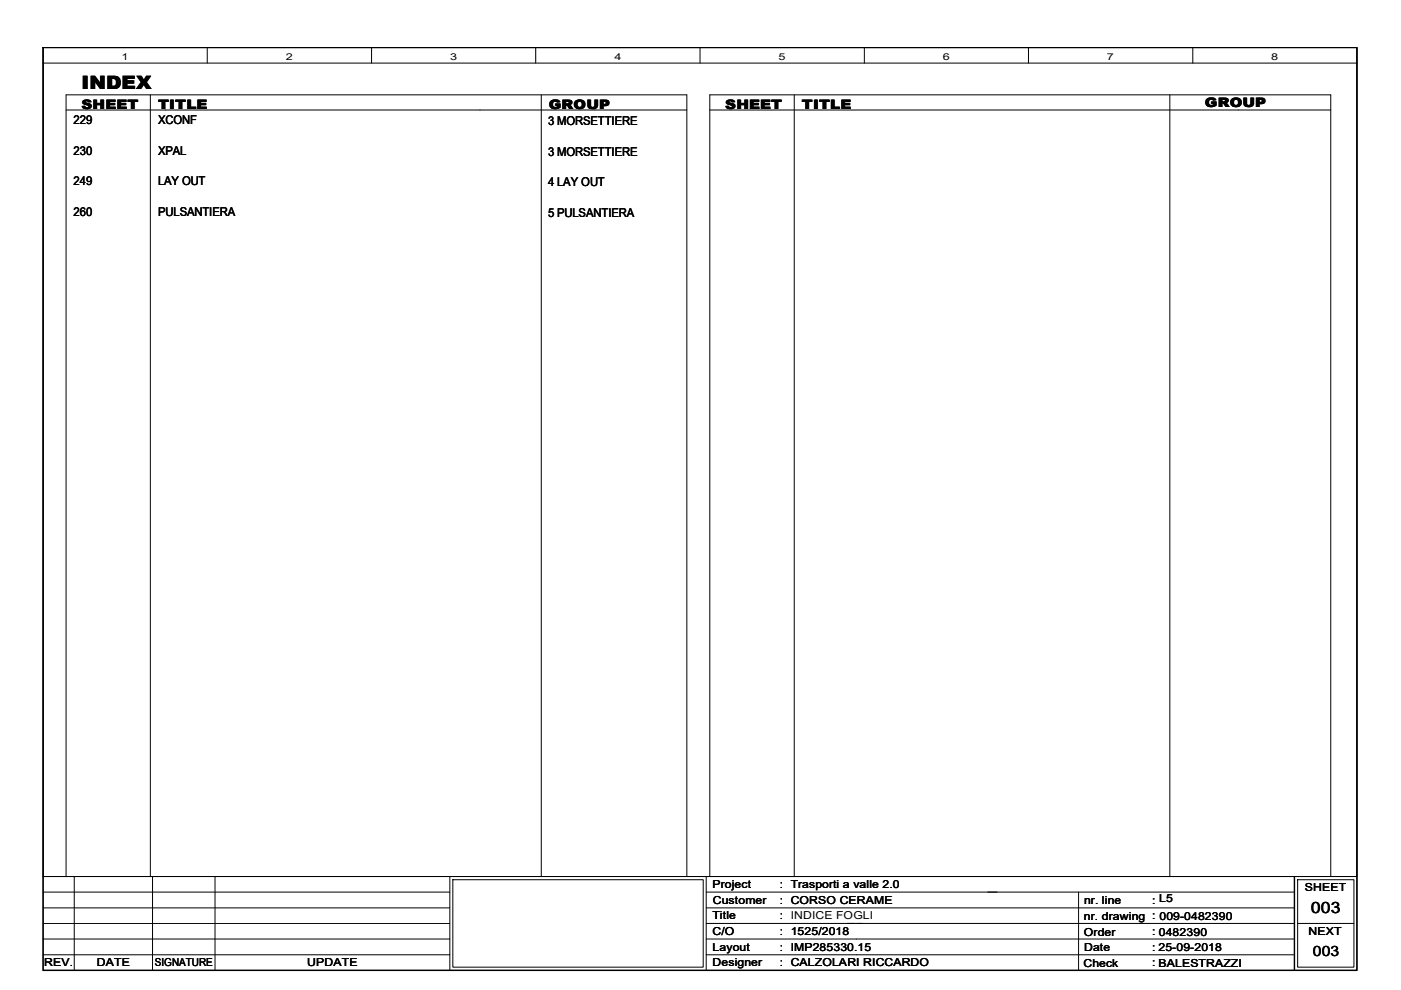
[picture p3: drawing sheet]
<svg xmlns="http://www.w3.org/2000/svg" width="297mm" height="210mm" viewBox="0 0 297 210" stroke-linecap="round" stroke-linejoin="round" font-family="sans-serif">
<defs><g id="words">
<text font-size="3.9" x="17.3" y="18.8">INDEX</text>
<text font-size="3.3" x="278" y="193.5">003</text>
<text font-size="3" x="278.3" y="202.6">003</text>
<g font-size="2.8">
<text x="17.3" y="23.1">SHEET</text>
<text x="33.5" y="23.1">TITLE</text>
<text x="116.4" y="23.1">GROUP</text>
<text x="153.8" y="23.1">SHEET</text>
<text x="170" y="23.1">TITLE</text>
<text x="255.5" y="22.8">GROUP</text>
</g>
<g font-size="2.6">
<text x="15.6" y="26.2">229</text>
<text x="33.5" y="26.2">XCONF</text>
<text x="116.2" y="26.5">3 MORSETTIERE</text>
<text x="15.6" y="32.8">230</text>
<text x="33.5" y="32.8">XPAL</text>
<text x="116.2" y="33">3 MORSETTIERE</text>
<text x="15.6" y="39.3">249</text>
<text x="33.5" y="39.3">LAY OUT</text>
<text x="116.2" y="39.5">4 LAY OUT</text>
<text x="15.6" y="45.8">260</text>
<text x="33.5" y="45.8">PULSANTIERA</text>
<text x="116.2" y="46">5 PULSANTIERA</text>
</g>
<g font-size="2.3">
<text x="151.1" y="188.3">Project</text>
<text x="151.1" y="191.7">Customer</text>
<text x="165.4" y="188.3">: Trasporti a valle 2.0</text>
<text x="165.4" y="191.6">: CORSO CERAME</text>
<text x="229.9" y="191.6">nr. line</text>
<text x="244.3" y="191.6">: L5</text>
<text x="276.6" y="188.9">SHEET</text>
<text x="151.1" y="194.9">Title</text>
<text x="165.4" y="194.9">: INDICE FOGLI</text>
<text x="229.8" y="195">nr. drawing : 009-0482390</text>
<text x="151.1" y="198.3">C/O</text>
<text x="151.1" y="201.6">Layout</text>
<text x="165.4" y="198.3">: 1525/2018</text>
<text x="165.4" y="201.6">: IMP285330.15</text>
<text x="229.8" y="198.5">Order</text>
<text x="229.9" y="201.5">Date</text>
<text x="244.3" y="198.3">: 0482390</text>
<text x="244.3" y="201.6">: 25-09-2018</text>
<text x="277.4" y="198.2">NEXT</text>
<text x="9.4" y="204.9">REV.</text>
<text x="20.5" y="204.9">DATE</text>
<text x="32.8" y="204.9">SIGNATURE</text>
<text x="65.1" y="204.9">UPDATE</text>
<text x="151.1" y="204.9">Designer</text>
<text x="165.4" y="204.9">: CALZOLARI RICCARDO</text>
<text x="229.7" y="204.9">Check</text>
<text x="244.3" y="204.9">: BALESTRAZZI</text>
<text x="245.6" y="204.9">BALESTRAZZI</text>
</g>
<g font-size="2">
<text x="25.8" y="12.7">1</text>
<text x="60.6" y="12.7">2</text>
<text x="95.4" y="12.7">3</text>
<text x="130.3" y="12.7">4</text>
<text x="165.1" y="12.7">5</text>
<text x="199.9" y="12.7">6</text>
<text x="234.7" y="12.7">7</text>
<text x="269.5" y="12.7">8</text>
</g>
</g></defs>
<path d="M9.1 10.1h278.6v195.6h-278.6zM274.4 185.8v19.9" fill="none" stroke="#000" stroke-width=".3"/>
<g fill="none" stroke="#000" stroke-width=".21">
<path d="M9.1 10.1h278.6v195.6h-278.6zM9.1 10.1h278.6v175.7h-278.6zM9.1 13.4h278.6M43.9 10.1v3.3M78.8 10.1v3.3M113.6 10.1v3.3M148.4 10.1v3.3M183.3 10.1v3.3M218.1 10.1v3.3M252.9 10.1v3.3M14 23.3h131.6M31.9 20.1v165.7"/>
<path d="M114.8 20.1v165.7M150.5 23.3h131.6M168.4 20.1v165.7M248 20.1v165.7M9.1 185.8h278.6M9.1 195.8h86.3M9.1 199.1h86.3M9.1 192.5h86.3M9.1 189.1h86.3M14 185.8v-165.7h131.6v165.7M15.7 185.8v19.9M32.3 185.8v19.9"/>
<path d="M45.6 185.8v19.9M95.4 185.8v19.9M96 186.5h53.1v18.6h-53.1zM149.7 185.8v19.9M149.7 195.8h124.7M149.7 199.1h124.7M149.7 192.5h124.7M149.7 189.1h124.7M150.5 185.8v-165.7h131.6v165.7M228.7 189.1v16.6M275.1 186.5h12v18.6h-12zM275.1 195.8h12"/>
<path d="M9.1 202.4h86.3M149.7 202.4h124.7"/>
</g>
<use href="#words"/>
</svg>
